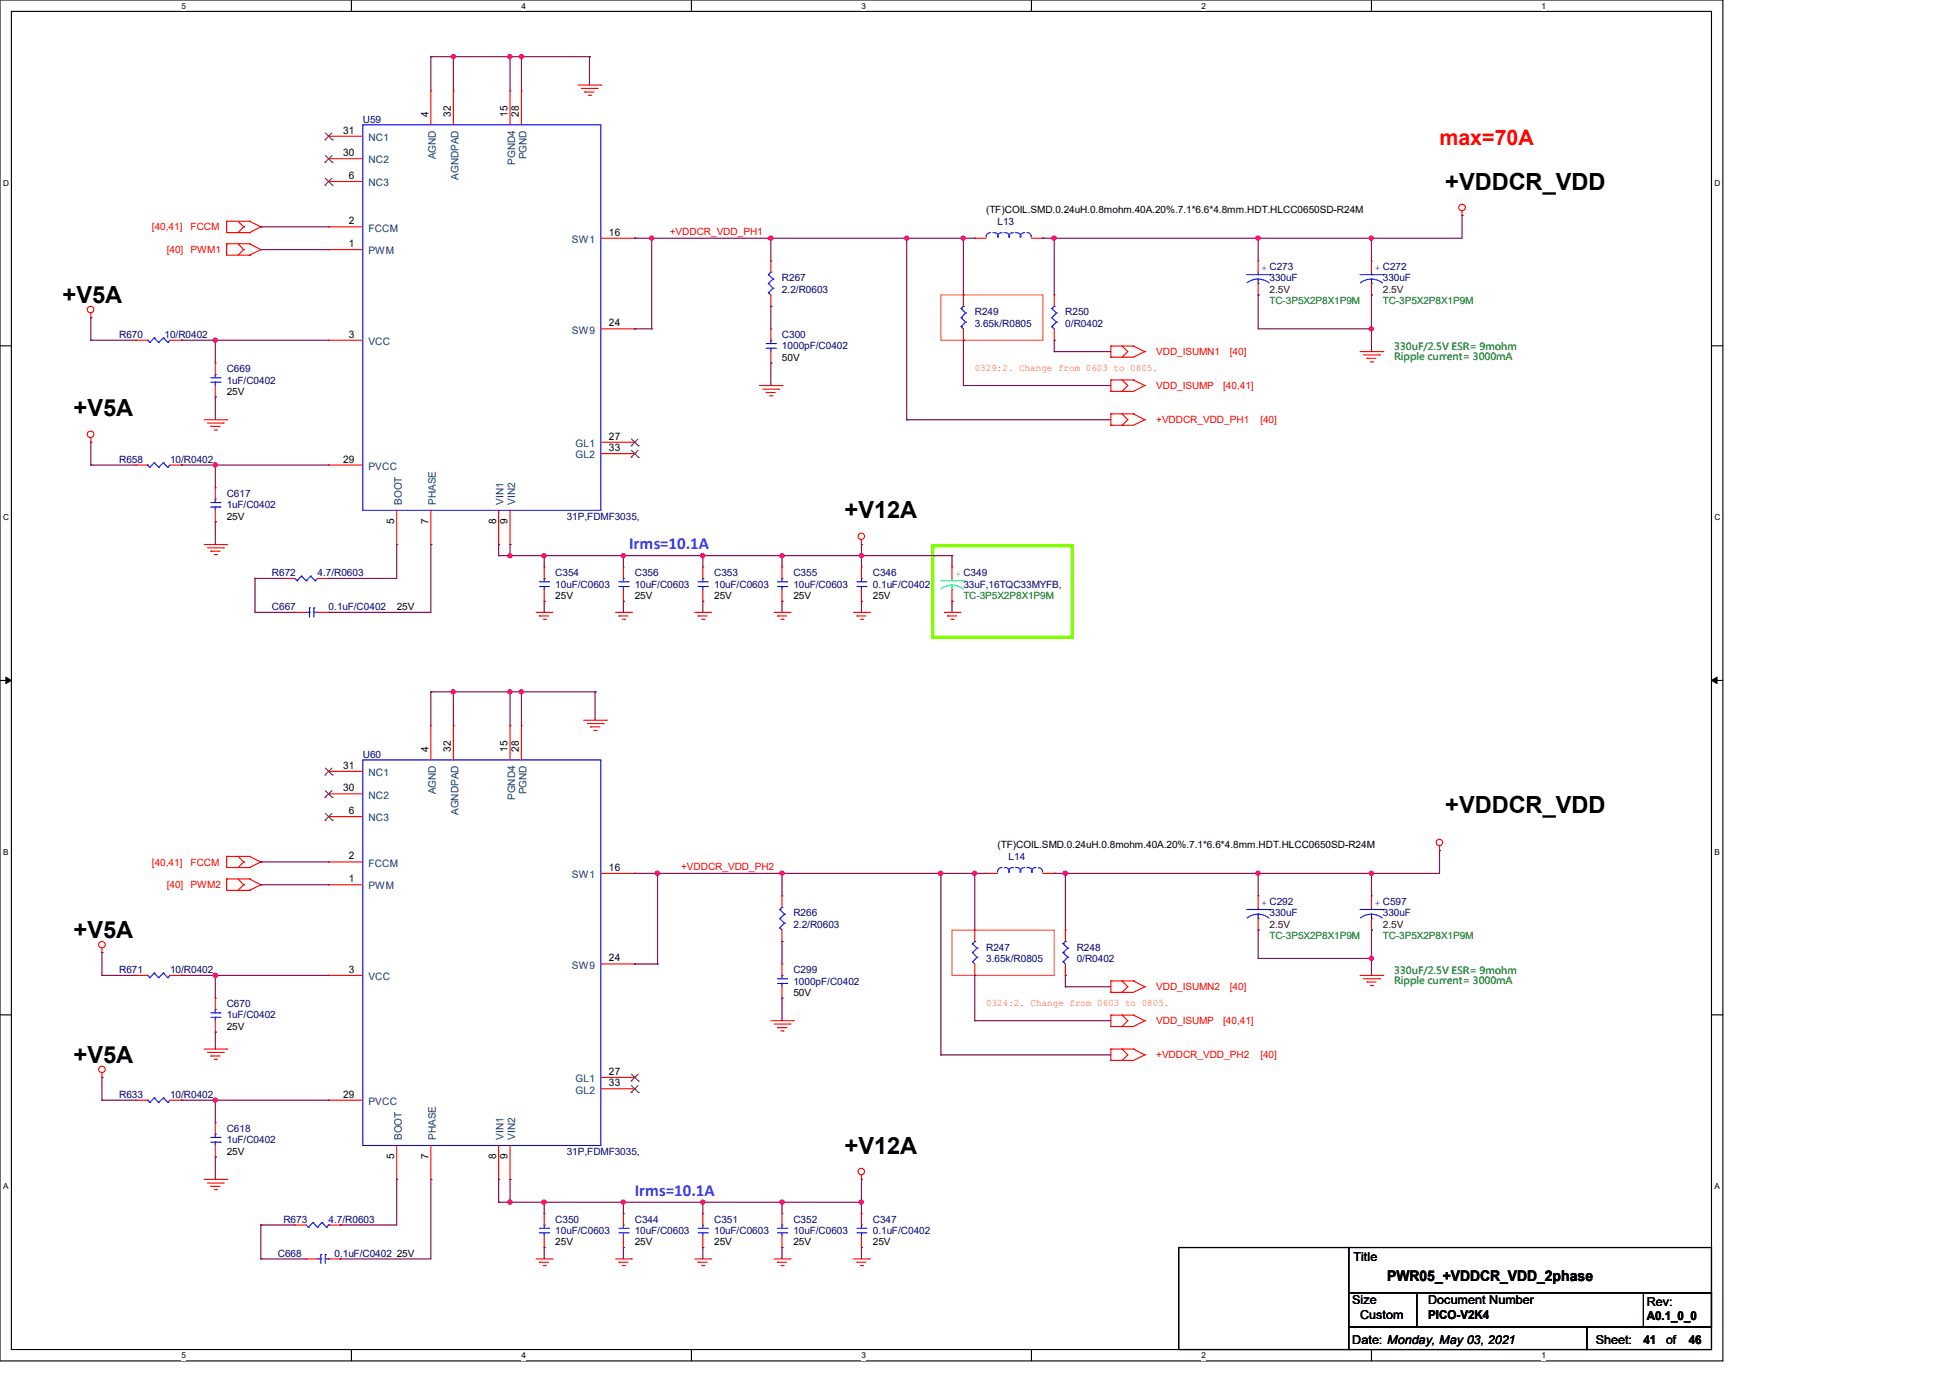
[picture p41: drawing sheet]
<svg xmlns="http://www.w3.org/2000/svg" width="297mm" height="210mm" viewBox="0 0 297 210" stroke-linecap="round" stroke-linejoin="round" font-family="sans-serif">
<defs><g id="words">
<g font-size="3.6">
<text x="220.2" y="28.9">+VDDCR_VDD</text>
<text x="9.5" y="46.1">+V5A</text>
<text x="11.2" y="63.4">+V5A</text>
<text x="128.7" y="79">+V12A</text>
<text x="220.2" y="123.9">+VDDCR_VDD</text>
<text x="11.2" y="142.9">+V5A</text>
<text x="11.2" y="161.9">+V5A</text>
<text x="128.7" y="175.7">+V12A</text>
</g>
<text font-size="3.3" fill="#f00" x="219.4" y="22">max=70A</text>
<g font-size="2.6" fill="#8000ff">
<text x="95.9" y="83.7">Irms=10.1A</text>
<text x="96.7" y="182.1">Irms=10.1A</text>
</g>
<text font-size="2.2" x="211.4" y="195">PWR05_+VDDCR_VDD_2phase</text>
<g font-size="1.9">
<text x="206.2" y="192">Title</text>
<text x="206.1" y="198.6">Size</text>
<text x="207.3" y="200.8">Custom</text>
<text x="217.6" y="200.8">PICO-V2K4</text>
<text x="217.6" y="198.6">Document Number</text>
<text x="250.9" y="201">A0.1_0_0</text>
<text x="251" y="199">Rev:</text>
<text x="206.1" y="204.6">Date: Monday, May 03, 2021</text>
<text x="243.2" y="204.6">Sheet:</text>
<text x="250.4" y="204.6">41</text>
<text x="253.9" y="204.6">of</text>
<text x="257.3" y="204.6">46</text>
</g>
<g font-size="1.6">
<text x="65.3" y="17.8" transform="rotate(-90 65.3 17.8)">4</text>
<text x="68.7" y="17.8" transform="rotate(-90 68.7 17.8)">32</text>
<text x="77.3" y="17.8" transform="rotate(-90 77.3 17.8)">15</text>
<text x="79.1" y="17.8" transform="rotate(-90 79.1 17.8)">28</text>
<text x="52.3" y="20.4">31</text>
<text x="52.3" y="23.8">30</text>
<text x="53.2" y="27.3">6</text>
<text x="53.2" y="34.2">2</text>
<text x="92.8" y="35.9">16</text>
<text x="53.2" y="37.6">1</text>
<text x="53.2" y="51.4">3</text>
<text x="92.8" y="49.7">24</text>
<text x="52.3" y="70.4">29</text>
<text x="92.8" y="67">27</text>
<text x="92.8" y="68.7">33</text>
<text x="60.1" y="79.8" transform="rotate(-90 60.1 79.8)">5</text>
<text x="65.3" y="79.8" transform="rotate(-90 65.3 79.8)">7</text>
<text x="75.6" y="79.8" transform="rotate(-90 75.6 79.8)">8</text>
<text x="77.3" y="79.8" transform="rotate(-90 77.3 79.8)">9</text>
<text x="52.3" y="117.1">31</text>
<text x="65.3" y="114.5" transform="rotate(-90 65.3 114.5)">4</text>
<text x="68.7" y="114.5" transform="rotate(-90 68.7 114.5)">32</text>
<text x="77.3" y="114.5" transform="rotate(-90 77.3 114.5)">15</text>
<text x="79.1" y="114.5" transform="rotate(-90 79.1 114.5)">28</text>
<text x="52.3" y="120.5">30</text>
<text x="53.2" y="124">6</text>
<text x="53.2" y="130.9">2</text>
<text x="53.2" y="134.4">1</text>
<text x="92.8" y="132.6">16</text>
<text x="53.2" y="148.2">3</text>
<text x="92.8" y="146.4">24</text>
<text x="52.3" y="167.2">29</text>
<text x="92.8" y="163.7">27</text>
<text x="92.8" y="165.4">33</text>
<text x="60.1" y="176.5" transform="rotate(-90 60.1 176.5)">5</text>
<text x="65.3" y="176.5" transform="rotate(-90 65.3 176.5)">7</text>
<text x="75.6" y="176.5" transform="rotate(-90 75.6 176.5)">8</text>
<text x="77.3" y="176.5" transform="rotate(-90 77.3 176.5)">9</text>
</g>
<g font-size="1.6" fill="#004080">
<text x="56.1" y="21.5">NC1</text>
<text x="56.1" y="24.9">NC2</text>
<text x="56.1" y="28.4">NC3</text>
<text x="66.4" y="24.3" transform="rotate(-90 66.4 24.3)">AGND</text>
<text x="69.8" y="27.4" transform="rotate(-90 69.8 27.4)">AGNDPAD</text>
<text x="78.5" y="25.1" transform="rotate(-90 78.5 25.1)">PGND4</text>
<text x="80.2" y="24.3" transform="rotate(-90 80.2 24.3)">PGND</text>
<text x="56.1" y="35.3">FCCM</text>
<text x="56.1" y="38.7">PWM</text>
<text x="87.2" y="37">SW1</text>
<text x="56.1" y="52.5">VCC</text>
<text x="87.2" y="50.8">SW9</text>
<text x="56.1" y="71.5">PVCC</text>
<text x="87.7" y="68.1">GL1</text>
<text x="87.7" y="69.8">GL2</text>
<text x="61.2" y="76.9" transform="rotate(-90 61.2 76.9)">BOOT</text>
<text x="66.4" y="76.9" transform="rotate(-90 66.4 76.9)">PHASE</text>
<text x="76.7" y="76.9" transform="rotate(-90 76.7 76.9)">VIN1</text>
<text x="78.5" y="76.9" transform="rotate(-90 78.5 76.9)">VIN2</text>
<text x="56.1" y="118.2">NC1</text>
<text x="56.1" y="121.6">NC2</text>
<text x="56.1" y="125.1">NC3</text>
<text x="66.4" y="121" transform="rotate(-90 66.4 121)">AGND</text>
<text x="69.8" y="124.1" transform="rotate(-90 69.8 124.1)">AGNDPAD</text>
<text x="78.5" y="121.8" transform="rotate(-90 78.5 121.8)">PGND4</text>
<text x="80.2" y="121" transform="rotate(-90 80.2 121)">PGND</text>
<text x="56.1" y="132">FCCM</text>
<text x="56.1" y="135.5">PWM</text>
<text x="87.2" y="133.7">SW1</text>
<text x="56.1" y="149.3">VCC</text>
<text x="87.2" y="147.5">SW9</text>
<text x="87.7" y="164.8">GL1</text>
<text x="87.7" y="166.5">GL2</text>
<text x="56.1" y="168.3">PVCC</text>
<text x="61.2" y="173.6" transform="rotate(-90 61.2 173.6)">BOOT</text>
<text x="66.4" y="173.6" transform="rotate(-90 66.4 173.6)">PHASE</text>
<text x="76.7" y="173.6" transform="rotate(-90 76.7 173.6)">VIN1</text>
<text x="78.5" y="173.6" transform="rotate(-90 78.5 173.6)">VIN2</text>
</g>
<g font-size="1.5" fill="#000080">
<text x="55.3" y="18.7">U59</text>
<text x="152" y="34.2">L13</text>
<text x="119.2" y="42.8">R267</text>
<text x="119.2" y="44.6">2.2/R0603</text>
<text x="193.5" y="42.8">330uF</text>
<text x="210.7" y="42.8">330uF</text>
<text x="18.2" y="51.5">R670</text>
<text x="25.1" y="51.5">10/R0402</text>
<text x="119.2" y="51.5">C300</text>
<text x="119.2" y="53.2">1000pF/C0402</text>
<text x="148.5" y="48">R249</text>
<text x="148.5" y="49.8">3.65k/R0805</text>
<text x="162.3" y="48">R250</text>
<text x="162.3" y="49.8">0/R0402</text>
<text x="34.5" y="56.7">C669</text>
<text x="34.5" y="58.4">1uF/C0402</text>
<text x="18.2" y="70.5">R658</text>
<text x="25.9" y="70.5">10/R0402</text>
<text x="34.5" y="75.7">C617</text>
<text x="34.5" y="77.4">1uF/C0402</text>
<text x="86.4" y="79.1">31P,FDMF3035,</text>
<text x="41.4" y="87.8">R672</text>
<text x="48.4" y="87.8">4.7/R0603</text>
<text x="84.6" y="87.8">C354</text>
<text x="84.6" y="89.5">10uF/C0603</text>
<text x="96.7" y="87.8">C356</text>
<text x="96.7" y="89.5">10uF/C0603</text>
<text x="108.8" y="87.8">C353</text>
<text x="108.8" y="89.5">10uF/C0603</text>
<text x="120.9" y="87.8">C355</text>
<text x="120.9" y="89.5">10uF/C0603</text>
<text x="133" y="87.8">C346</text>
<text x="133" y="89.5">0.1uF/C0402</text>
<text x="146.8" y="89.5">33uF,16TQC33MYFB,</text>
<text x="41.4" y="93">C667</text>
<text x="50.1" y="93">0.1uF/C0402</text>
<text x="55.3" y="115.4">U60</text>
<text x="153.7" y="130.9">L14</text>
<text x="120.9" y="139.6">R266</text>
<text x="120.9" y="141.3">2.2/R0603</text>
<text x="193.5" y="139.6">330uF</text>
<text x="210.7" y="139.6">330uF</text>
<text x="18.2" y="148.2">R671</text>
<text x="25.9" y="148.2">10/R0402</text>
<text x="120.9" y="148.2">C299</text>
<text x="120.9" y="149.9">1000pF/C0402</text>
<text x="150.3" y="144.8">R247</text>
<text x="150.3" y="146.5">3.65k/R0805</text>
<text x="164.1" y="144.8">R248</text>
<text x="164.1" y="146.5">0/R0402</text>
<text x="34.5" y="153.4">C670</text>
<text x="34.5" y="155.1">1uF/C0402</text>
<text x="18.2" y="167.2">R633</text>
<text x="25.9" y="167.2">10/R0402</text>
<text x="34.5" y="172.4">C618</text>
<text x="34.5" y="174.1">1uF/C0402</text>
<text x="86.4" y="175.9">31P,FDMF3035,</text>
<text x="42.3" y="191.4">C668</text>
<text x="43.2" y="186.2">R673</text>
<text x="50.1" y="186.2">4.7/R0603</text>
<text x="51" y="191.4">0.1uF/C0402</text>
<text x="84.6" y="186.2">C350</text>
<text x="84.6" y="188">10uF/C0603</text>
<text x="96.7" y="186.2">C344</text>
<text x="96.7" y="188">10uF/C0603</text>
<text x="108.8" y="186.2">C351</text>
<text x="108.8" y="188">10uF/C0603</text>
<text x="120.9" y="186.2">C352</text>
<text x="120.9" y="188">10uF/C0603</text>
<text x="133" y="186.2">C347</text>
<text x="133" y="188">0.1uF/C0402</text>
</g>
<g font-size="1.5" fill="#f00">
<text x="23.2" y="35.1">[40,41]</text>
<text x="29" y="35.1">FCCM</text>
<text x="102.1" y="35.7">+VDDCR_VDD_PH1</text>
<text x="25.4" y="38.5">[40]</text>
<text x="29" y="38.5">PWM1</text>
<text x="176.2" y="54.1">VDD_ISUMN1</text>
<text x="176.2" y="59.3">VDD_ISUMP</text>
<text x="186.4" y="59.3">[40,41]</text>
<text x="187.4" y="54.1">[40]</text>
<text x="176.2" y="64.4">+VDDCR_VDD_PH1</text>
<text x="192.1" y="64.4">[40]</text>
<text x="23.2" y="131.8">[40,41]</text>
<text x="29" y="131.8">FCCM</text>
<text x="25.4" y="135.3">[40]</text>
<text x="29" y="135.3">PWM2</text>
<text x="103.8" y="132.5">+VDDCR_VDD_PH2</text>
<text x="176.2" y="150.8">VDD_ISUMN2</text>
<text x="176.2" y="156">VDD_ISUMP</text>
<text x="186.4" y="156">[40,41]</text>
<text x="187.4" y="150.8">[40]</text>
<text x="176.2" y="161.2">+VDDCR_VDD_PH2</text>
<text x="192.1" y="161.2">[40]</text>
</g>
<g font-size="1.5">
<text x="150.3" y="32.5">(TF)COIL.SMD.0.24uH.0.8mohm.40A.20%.7.1*6.6*4.8mm.HDT.HLCC0650SD-R24M</text>
<text x="119.2" y="54.9">50V</text>
<text x="34.5" y="60.1">25V</text>
<text x="34.5" y="79.1">25V</text>
<text x="60.5" y="93">25V</text>
<text x="84.6" y="91.2">25V</text>
<text x="96.7" y="91.2">25V</text>
<text x="108.8" y="91.2">25V</text>
<text x="120.9" y="91.2">25V</text>
<text x="133" y="91.2">25V</text>
<text x="152" y="129.2">(TF)COIL.SMD.0.24uH.0.8mohm.40A.20%.7.1*6.6*4.8mm.HDT.HLCC0650SD-R24M</text>
<text x="120.9" y="151.7">50V</text>
<text x="34.5" y="156.8">25V</text>
<text x="34.5" y="175.9">25V</text>
<text x="60.5" y="191.4">25V</text>
<text x="84.6" y="189.7">25V</text>
<text x="96.7" y="189.7">25V</text>
<text x="108.8" y="189.7">25V</text>
<text x="120.9" y="189.7">25V</text>
<text x="133" y="189.7">25V</text>
</g>
<g font-size="1.5" fill="#00f">
<text x="192.2" y="41.3">+ C273</text>
<text x="209.5" y="41.3">+ C272</text>
<text x="192.2" y="138">+ C292</text>
<text x="209.5" y="138">+ C597</text>
</g>
<g font-size="1.5" fill="#400000">
<text x="193.5" y="44.6">2.5V</text>
<text x="210.7" y="44.6">2.5V</text>
<text x="193.5" y="141.3">2.5V</text>
<text x="210.7" y="141.3">2.5V</text>
</g>
<g font-size="1.5" fill="#008000">
<text x="193.5" y="46.3">TC-3P5X2P8X1P9M</text>
<text x="210.7" y="46.3">TC-3P5X2P8X1P9M</text>
<text x="212.5" y="53.3">330uF/2.5V ESR= 9mohm</text>
<text x="212.5" y="54.9">Ripple current= 3000mA</text>
<text x="146.8" y="91.2">TC-3P5X2P8X1P9M</text>
<text x="193.5" y="143">TC-3P5X2P8X1P9M</text>
<text x="210.7" y="143">TC-3P5X2P8X1P9M</text>
<text x="212.5" y="148.3">330uF/2.5V ESR= 9mohm</text>
<text x="212.5" y="149.9">Ripple current= 3000mA</text>
</g>
<g font-size="1.5" fill="#ff8000">
<text x="148.5" y="56.5">0329:2. Change from 0603 to 0805.</text>
<text x="150.3" y="153.2">0324:2. Change from 0603 to 0805.</text>
</g>
<text font-size="1.5" fill="#00ff80" x="145.6" y="87.9">+ C349</text>
<g font-size="1.3">
<text x="27.6" y="1.4">5</text>
<text x="79.5" y="1.4">4</text>
<text x="131.3" y="1.4">3</text>
<text x="183.1" y="1.4">2</text>
<text x="234.9" y="1.4">1</text>
<text x=".5" y="28.3">D</text>
<text x="261.3" y="28.3">D</text>
<text x=".5" y="79.2">C</text>
<text x="261.3" y="79.2">C</text>
<text x=".5" y="130.2">B</text>
<text x="261.3" y="130.2">B</text>
<text x=".5" y="181.1">A</text>
<text x="261.3" y="181.1">A</text>
<text x="27.6" y="206.9">5</text>
<text x="79.5" y="206.9">4</text>
<text x="131.3" y="206.9">3</text>
<text x="183.1" y="206.9">2</text>
<text x="234.9" y="206.9">1</text>
</g>
</g></defs>
<path d="M0 0h262.6v207.3h-262.6zM1.7 1.7h259.1v203.8h-259.1z" fill="none" stroke="#000" stroke-width=".17"/>
<g fill="#fff">
<path d="M27.6 .2h.7v1.4h-.7z"/>
<path d="M27.6 205.7h.7v1.4h-.7z"/>
</g>
<path d="M53.6 0v1.7M53.6 205.5v1.8" fill="none" stroke="#000" stroke-width=".17"/>
<g fill="#fff">
<path d="M79.5 .2h.6v1.4h-.6z"/>
<path d="M79.5 205.7h.6v1.4h-.6z"/>
</g>
<path d="M105.4 0v1.7M105.4 205.5v1.8" fill="none" stroke="#000" stroke-width=".17"/>
<g fill="#fff">
<path d="M131.3 .2h.7v1.4h-.7z"/>
<path d="M131.3 205.7h.7v1.4h-.7z"/>
</g>
<path d="M157.2 0v1.7M157.2 205.5v1.8" fill="none" stroke="#000" stroke-width=".17"/>
<g fill="#fff">
<path d="M183.1 .2h.7v1.4h-.7z"/>
<path d="M183.1 205.7h.7v1.4h-.7z"/>
</g>
<path d="M209 0v1.7M209 205.5v1.8" fill="none" stroke="#000" stroke-width=".17"/>
<g fill="#fff">
<path d="M234.9 .2h.7v1.4h-.7z"/>
<path d="M234.9 205.7h.7v1.4h-.7z"/>
<path d="M.5 27.2h.9v1.4h-.9z"/>
<path d="M261.3 27.2h.9v1.4h-.9z"/>
<path d="M.5 78.1h.9v1.4h-.9z"/>
<path d="M261.3 78.1h.9v1.4h-.9z"/>
</g>
<path d="M0 52.7h1.7M260.8 52.7h1.8" fill="none" stroke="#000" stroke-width=".17"/>
<g fill="#fff">
<path d="M.5 129.1h.8v1.4h-.8z"/>
<path d="M261.3 129.1h.8v1.4h-.8z"/>
</g>
<path d="M0 103.6h1.7M260.8 103.6h1.8" fill="none" stroke="#000" stroke-width=".17"/>
<path d="M.9 103.1l.8 .5-.8 .5zM260.8 103.6l.9-.5v1z" fill="#000" stroke="#000" stroke-width=".15"/>
<g fill="#fff">
<path d="M.5 180h.8v1.4h-.8z"/>
<path d="M261.3 180h.8v1.4h-.8z"/>
</g>
<path d="M0 154.6h1.7M260.8 154.6h1.8M179.6 190h25.9v15.5h-25.9zM205.5 196.9h10.4v5.2h-10.4zM205.5 190h55.3v6.9h-55.3zM215.9 196.9h44.9v5.2h-44.9zM250.4 196.9h10.4v5.2h-10.4zM205.5 202.1h36.3v3.4h-36.3zM241.8 202.1h19v3.4h-19z" fill="none" stroke="#000" stroke-width=".17"/>
<path d="M142.2 83.1h21.2v14h-21.2z" fill="none" stroke="#80ff00" stroke-width=".51"/>
<path d="M143.4 44.9h15.5v6.9h-15.5zM145.1 141.6h15.6v6.9h-15.6z" fill="none" stroke="#ff8000" stroke-width=".17"/>
<g fill="none" stroke="#f00" stroke-width=".17">
<path d="M65.7 13.8h.1M65.7 13.8v5.2M69.1 13.8h.1M69.1 13.8v5.2M77.7 13.8h.1M77.7 13.8v5.2M79.5 13.8h.1M79.5 13.8v5.2M88.1 13h3.5M88.6 13.5h2.4M89.1 14h.1M89.1 14h1.4"/>
<path d="M89.7 14.5h.3M90 14.5h.1M91 13.5h.1M91.6 13h.1M34.5 33.7h.1M34.5 37.1h.1M34.5 33.7v1.7h3.5M34.5 33.7h3.5M34.5 37.1v1.8h3.5M34.5 37.1h3.5M36.3 33.7l.8 .8M36.3 37.1l.8 .9"/>
<path d="M37.1 34.5h.1M37.1 38h.1M37.1 34.5l-.8 .9M37.1 38l-.8 .9M38 35.4h.1M38 33.7h.1M38 38.9h.1M38 37.1h.1M38 33.7l1.8 .8M38 37.1l1.8 .9M39.8 34.5h.1M39.8 38h.1"/>
<path d="M39.8 34.5l-1.8 .9M39.8 38l-1.8 .9M50.1 20.7h.1M50.1 24.2h.1M50.1 34.5h.1M50.1 38h.1M50.1 27.6h.1M50.1 20.7h5.2M50.1 24.2h5.2M50.1 34.5h5.2M50.1 38h5.2M50.1 27.6h5.2"/>
<path d="M91.6 36.3h5.1M96.7 36.3h.1M117.5 39.8h.1M117.5 39.8v1.6M148.5 36.3h.1M148.5 36.3h1.8M157.2 36.3h1.7M158.9 36.3h.1M191.7 39.8h.1M191.7 39.8v1.6M209 39.8h.1M209 39.8v1.6"/>
<path d="M222.8 32.8h.1M222.8 32.1v.7M13.8 48.4h.1M13.8 47.7v.7M20.7 51.8h.1M20.7 51.8h1.8M25.9 51.8h1.7M27.6 51.8h.1M32.8 55.3h.1M32.8 55.3v1.7M32.8 58.7v1.8M50.1 51.8h.1"/>
<path d="M50.1 51.8h5.2M91.6 50.1h5.1M96.7 50.1h.1M115.7 58.7h3.5M116.2 59.3h2.5M116.8 59.8h.1M116.8 59.8h1.4M117.5 55.3h.1M117.5 50.1h.1M117.5 46.7h.1M117.5 44.9v1.8M117.5 50.1v1.7"/>
<path d="M117.5 53.6v1.7M118.7 59.3h.1M119.2 58.7h.1M146.8 51.8h.1M146.8 44.9h.1M146.8 44.9v1.8M146.8 50.1v1.7M160.7 51.8h.1M160.7 44.9h.1M160.7 44.9v1.8M160.7 50.1v1.7M169.3 54.4h.1"/>
<path d="M169.3 52.7h.1M169.3 59.6h.1M169.3 57.9h.1M169.3 52.7h3.4M169.3 52.7v1.7M169.3 57.9v1.7M169.3 57.9h3.4M171 54.4h.1M171 52.7h.1M171 59.6h.1M171 57.9h.1M171 52.7l.9 .9-.9 .8"/>
<path d="M171 57.9l.9 .8-.9 .9M172.7 52.7h.1M172.7 57.9h.1M172.7 52.7l1.8 .9M172.7 57.9l1.8 .8M174.5 53.6h.1M174.5 58.7h.1M174.5 53.6l-1.8 .8h-3.4M174.5 58.7l-1.8 .9h-3.4M191.7 44.9h.1M191.7 43.2v1.7M207.3 53.6h3.4"/>
<path d="M207.8 54.1h2.4M208.3 54.6h.1M208.3 54.6h1.4M208.8 55.1h.4M209 44.9h.1M209 43.2v1.7M209.2 55.1h.1M210.2 54.1h.1M210.7 53.6h.1M13.8 67.4h.1M13.8 66.7v.7M20.7 70.8h.1"/>
<path d="M20.7 70.8h1.8M25.9 70.8h1.7M27.6 70.8h.1M31.1 63.9h3.4M31.6 64.4h2.4M32.1 64.9h.1M32.1 64.9h1.4M32.6 65.5h.4M32.8 79.5h.1M32.8 74.3h.1M32.8 60.5h.1M32.8 74.3v1.7"/>
<path d="M32.8 77.7v1.8M33 65.5h.1M34 64.4h.1M34.5 63.9h.1M50.1 70.8h.1M50.1 70.8h5.2M60.5 77.7v5.2M65.7 77.7v5.2M76 77.7v5.2M77.7 77.7v5.2M91.6 67.4h5.1M91.6 69.1h5.1"/>
<path d="M96.7 67.4h.1M96.7 69.1h.1M117.3 60.3h.3M117.6 60.3h.1M169.3 64.8h.1M169.3 63h.1M169.3 63v1.8M169.3 63h3.4M171 64.8h.1M171 63h.1M171 63l.9 .9-.9 .9M172.7 63h.1"/>
<path d="M172.7 63l1.8 .9M174.5 63.9h.1M174.5 63.9l-1.8 .9h-3.4M31.1 82.9h3.4M31.6 83.4h2.4M32.1 83.9h.1M32.1 83.9h1.4M32.6 84.5h.4M33 84.5h.1M34 83.4h.1M34.5 82.9h.1M43.2 88.1h.1"/>
<path d="M43.2 88.1h1.7M44.9 93.3h.1M44.9 93.3h1.8M48.4 93.3h1.7M48.4 88.1h1.7M50.1 93.3h.1M50.1 88.1h.1M60.5 82.9h.1M65.7 82.9h.1M76 82.9h.1M77.7 82.9h.1M81.7 93.3h2.4"/>
<path d="M82.2 93.8h.1M82.2 93.8h1.4M82.8 94.3h.3M82.9 91.6h.1M82.9 86.4h.1M82.9 86.4v1.7M82.9 89.8v1.8M83.1 94.3h.1M84.1 93.3h.1M93.8 93.3h2.4M94.3 93.8h.1M94.3 93.8h1.4"/>
<path d="M94.8 94.3h.4M95 91.6h.1M95 86.4h.1M95 86.4v1.7M95 89.8v1.8M95.2 94.3h.1M96.2 93.3h.1M105.9 93.3h2.4M106.4 93.8h.1M106.4 93.8h1.4M106.9 94.3h.4M107.1 91.6h.1"/>
<path d="M107.1 86.4h.1M107.1 86.4v1.7M107.1 89.8v1.8M107.3 94.3h.1M108.3 93.3h.1M118 93.3h2.4M118.5 93.8h.1M118.5 93.8h1.4M119 94.3h.3M119.2 91.6h.1M119.2 86.4h.1M119.2 86.4v1.7"/>
<path d="M119.2 89.8v1.8M119.3 94.3h.1M120.4 93.3h.1M130 93.3h2.5M130.6 93.8h.1M130.6 93.8h1.4M131.1 94.3h.3M131.3 82.9h.1M131.3 91.6h.1M131.3 86.4h.1M131.3 82.2v.7M131.3 86.4v1.7"/>
<path d="M131.3 89.8v1.8M131.4 94.3h.1M132.5 93.3h.1M143.9 93.3h2.4M144.4 93.8h.1M144.4 93.8h1.4M144.9 94.3h.3M145.1 86.4h.1M145.1 91.6h.1M145.1 86.4v1.7M145.1 89.8v1.8M145.2 94.3h.1"/>
<path d="M146.3 93.3h.1M50.1 117.5h.1M50.1 117.5h5.2M65.7 110.5h.1M65.7 110.5v5.2M69.1 110.5h.1M69.1 110.5v5.2M77.7 110.5h.1M77.7 110.5v5.2M79.5 110.5h.1M79.5 110.5v5.2M88.9 109.7h3.5"/>
<path d="M89.5 110.2h2.4M90 110.7h.1M90 110.7h1.4M90.5 111.3h.3M90.8 111.3h.1M91.9 110.2h.1M92.4 109.7h.1M34.5 130.4h.1M34.5 133.9h.1M34.5 130.4v1.7h3.5M34.5 133.9v1.7h3.5M34.5 130.4h3.5"/>
<path d="M34.5 133.9h3.5M36.3 130.4l.8 .9M36.3 133.9l.8 .8M37.1 131.3h.1M37.1 134.7h.1M37.1 131.3l-.8 .8M37.1 134.7l-.8 .9M38 132.1h.1M38 130.4h.1M38 135.6h.1M38 133.9h.1M38 130.4l1.8 .9"/>
<path d="M38 133.9l1.8 .8M39.8 131.3h.1M39.8 134.7h.1M39.8 131.3l-1.8 .8M39.8 134.7l-1.8 .9M50.1 120.9h.1M50.1 131.3h.1M50.1 134.7h.1M50.1 124.4h.1M50.1 120.9h5.2M50.1 131.3h5.2M50.1 134.7h5.2"/>
<path d="M50.1 124.4h5.2M91.6 133h5.1M96.7 133h.1M119.2 136.4h.1M119.2 136.4v1.8M150.3 133h.1M150.3 133h1.7M158.9 133h1.8M160.7 133h.1M191.7 136.4h.1M191.7 136.4v1.8M191.7 139.9v1.7"/>
<path d="M209 136.4h.1M209 136.4v1.8M209 139.9v1.7M219.4 129.5h.1M219.4 128.9v.6M15.5 145.1h.1M15.5 144.4v.7M20.7 148.5h.1M20.7 148.5h1.8M25.9 148.5h1.7M27.6 148.5h.1M31.1 159.8h3.4"/>
<path d="M32.8 157.2h.1M32.8 152h.1M32.8 152v1.7M32.8 155.4v1.8M34.5 159.8h.1M50.1 148.5h.1M50.1 148.5h5.2M91.6 146.8h5.1M96.7 146.8h.1M117.5 155.4h3.4M118 156h2.4M118.5 156.5h.1"/>
<path d="M118.5 156.5h1.4M119 157h.3M119.2 152h.1M119.2 146.8h.1M119.2 143.4h.1M119.2 141.6v1.8M119.2 146.8v1.7M119.2 150.3v1.7M119.3 157h.1M120.4 156h.1M120.9 155.4h.1M148.5 148.5h.1"/>
<path d="M148.5 141.6h.1M148.5 141.6v1.8M148.5 146.8v1.7M162.3 148.5h.1M162.3 141.6h.1M162.3 141.6v1.8M162.3 146.8v1.7M169.3 151.1h.1M169.3 149.4h.1M169.3 156.3h.1M169.3 154.6h.1M169.3 159.8h.1"/>
<path d="M169.3 159.8h3.4M169.3 149.4v1.7M169.3 154.6v1.7M169.3 159.8v1.7M169.3 149.4h3.4M169.3 154.6h3.4M171 151.1h.1M171 149.4h.1M171 156.3h.1M171 154.6h.1M171 159.8h.1M171 149.4l.9 .9-.9 .8"/>
<path d="M171 154.6l.9 .8-.9 .9M171 159.8l.9 .9-.9 .8M172.7 149.4h.1M172.7 154.6h.1M172.7 159.8h.1M172.7 149.4l1.8 .9M172.7 154.6l1.8 .8M172.7 159.8l1.8 .9M174.5 150.3h.1M174.5 155.4h.1M174.5 150.3l-1.8 .8h-3.4M174.5 155.4l-1.8 .9h-3.4"/>
<path d="M191.7 141.6h.1M207.3 148.5h3.4M207.8 149.1h2.4M208.3 149.6h.1M208.3 149.6h1.4M208.8 150.1h.4M209 141.6h.1M209.2 150.1h.1M210.2 149.1h.1M210.7 148.5h.1M15.5 164.1h.1M15.5 163.4v.7"/>
<path d="M20.7 167.6h.1M20.7 167.6h1.8M25.9 167.6h1.7M27.6 167.6h.1M31.1 179.6h3.4M31.6 160.3h2.4M32.1 160.8h.1M32.1 160.8h1.4M32.6 161.3h.4M32.8 176.2h.1M32.8 171h.1M32.8 171v1.7"/>
<path d="M32.8 174.5v1.7M33 161.3h.1M34 160.3h.1M34.5 179.6h.1M50.1 167.6h.1M50.1 167.6h5.2M60.5 179.6h.1M60.5 174.5v5.1M65.7 179.6h.1M65.7 174.5v5.1M76 179.6h.1M76 174.5v5.1"/>
<path d="M77.7 179.6h.1M77.7 174.5v5.1M91.6 164.1h5.1M91.6 165.8h5.1M96.7 164.1h.1M96.7 165.8h.1M131.3 179.6h.1M131.3 178.9v.7M169.3 161.5h.1M171 161.5h.1M174.5 160.7h.1M174.5 160.7l-1.8 .8h-3.4"/>
<path d="M31.6 180.2h2.4M32.1 180.7h.1M32.1 180.7h1.4M32.6 181.2h.4M33 181.2h.1M34 180.2h.1M44.9 186.6h.1M44.9 186.6h1.8M46.7 191.7h.1M46.7 191.7h1.7M50.1 191.7h1.7M50.1 186.6h1.7"/>
<path d="M51.8 191.7h.1M51.8 186.6h.1M81.7 191.7h2.4M82.2 192.2h.1M82.2 192.2h1.4M82.8 192.7h.3M82.9 190h.1M82.9 184.8h.1M82.9 184.8v1.8M82.9 188.3v1.7M83.1 192.7h.1M84.1 191.7h.1"/>
<path d="M93.8 191.7h2.4M94.3 192.2h.1M94.3 192.2h1.4M94.8 192.7h.4M95 190h.1M95 184.8h.1M95 184.8v1.8M95 188.3v1.7M95.2 192.7h.1M96.2 191.7h.1M105.9 191.7h2.4M106.4 192.2h.1"/>
<path d="M106.4 192.2h1.4M106.9 192.7h.4M107.1 190h.1M107.1 184.8h.1M107.1 184.8v1.8M107.1 188.3v1.7M107.3 192.7h.1M108.3 191.7h.1M118 191.7h2.4M118.5 192.2h.1M118.5 192.2h1.4M119 192.7h.3"/>
<path d="M119.2 190h.1M119.2 184.8h.1M119.2 184.8v1.8M119.2 188.3v1.7M119.3 192.7h.1M120.4 191.7h.1M130 191.7h2.5M130.6 192.2h.1M130.6 192.2h1.4M131.1 192.7h.3M131.3 190h.1M131.3 184.8h.1"/>
<path d="M131.3 184.8v1.8M131.3 188.3v1.7M131.4 192.7h.1M132.5 191.7h.1"/>
<circle cx="222.8" cy="31.6" r=".5"/>
<circle cx="13.8" cy="47.1" r=".5"/>
<circle cx="13.8" cy="66.1" r=".5"/>
<circle cx="131.3" cy="81.7" r=".49"/>
<circle cx="219.4" cy="128.3" r=".49"/>
<circle cx="15.5" cy="143.9" r=".5"/>
<circle cx="15.5" cy="162.9" r=".5"/>
<circle cx="131.3" cy="178.4" r=".49"/>
</g>
<g fill="none" stroke="#00f" stroke-width=".17">
<path d="M55.3 19h36.3v58.7h-36.3zM151 35.4a.61 .61 0 0 0-.7 .7M151.3 35.4a.63 .63 0 0 1 .8 .7M152.7 35.4a.61 .61 0 0 0-.7 .7M153 35.4a.63 .63 0 0 1 .8 .7M154.4 35.4a.62 .62 0 0 0-.7 .7M154.7 35.4a.63 .63 0 0 1 .9 .7M156.2 35.4a.62 .62 0 0 0-.7 .7M156.5 35.4a.58 .58 0 0 1 .6 .7M22.5 51.8h.1M22.5 51.8l.3 .4M22.8 52.2h.1"/>
<path d="M23.5 51.5h.1M23.5 51.5l-.7 .7M23.5 51.5l.7 .7M24.2 52.2h.1M24.9 51.5h.1M24.9 51.5l.7 .7M24.9 51.5l-.7 .7M25.6 52.2h.1M25.9 51.8l-.3 .4M32.1 57.5h1.4M32.1 58.2h1.4M32.8 57h.1"/>
<path d="M32.8 58.2h.1M32.8 57v.5M32.8 58.2v.5M33.5 57.5h.1M33.5 58.2h.1M116.8 52.3h1.4M116.8 53h1.4M117.1 41.8h.1M117.1 44.6h.1M117.1 43.2h.1M117.1 41.8l.7 .7M117.1 44.6l.4 .3"/>
<path d="M117.1 43.2l.7 .7M117.5 51.8h.1M117.5 53h.1M117.5 41.4h.1M117.5 51.8v.5M117.5 53v.6M117.5 41.4l-.4 .4M117.8 43.9h.1M117.8 42.5h.1M117.8 43.9l-.7 .7M117.8 42.5l-.7 .7M118.2 52.3h.1"/>
<path d="M118.2 53h.1M146.5 47h.1M146.5 49.7h.1M146.5 48.4h.1M146.5 47l.7 .7M146.5 49.7l.3 .4M146.5 48.4l.7 .7M146.8 46.7h.1M146.8 46.7l-.3 .3M147.2 49.1h.1M147.2 47.7h.1M147.2 49.1l-.7 .6"/>
<path d="M147.2 47.7l-.7 .7M160.3 47h.1M160.3 49.7h.1M160.3 48.4h.1M160.3 47l.7 .7M160.3 49.7l.4 .4M160.3 48.4l.7 .7M160.7 46.7h.1M160.7 46.7l-.4 .3M161 49.1h.1M161 47.7h.1M161 49.1l-.7 .6"/>
<path d="M161 47.7l-.7 .7M190 41.8h3.5M191.7 43.2h.1M191.7 41.8h.1M191.7 42.5l-.7 .1-1 .5M191.7 42.5l1.1 .2 .6 .4M191.7 41.4v.4M191.7 42.5v.7M193.5 41.8h.1M207.3 41.8h3.4M209 43.2h.1M209 41.8h.1"/>
<path d="M209 42.5l-.7 .1-1 .5M209 42.5l1.1 .2 .6 .4M209 41.4v.4M209 42.5v.7M210.7 41.8h.1M22.5 70.8h.1M22.5 70.8l.3 .4M22.8 71.2h.1M23.5 70.5h.1M23.5 70.5l-.7 .7M23.5 70.5l.7 .7M24.2 71.2h.1"/>
<path d="M24.9 70.5h.1M24.9 70.5l.7 .7M24.9 70.5l-.7 .7M25.6 71.2h.1M25.9 70.8l-.3 .4M32.1 76.5h1.4M32.1 77.2h1.4M32.8 76h.1M32.8 77.2h.1M32.8 76v.5M32.8 77.2v.5M33.5 76.5h.1"/>
<path d="M33.5 77.2h.1M44.9 88.1l.4 .3M45.3 88.4h.1M45.9 87.8h.1M45.9 87.8l-.6 .6M45.9 87.8l.8 .6M46.7 88.4h.1M46.7 93.3h.5M47.2 92.6h.1M47.2 93.3h.1M47.2 92.6v1.4M47.3 87.8h.1"/>
<path d="M47.3 87.8l.7 .6M47.3 87.8l-.6 .6M47.8 92.6h.1M47.8 92.6v1.4M47.8 93.3h.6M48 88.4h.1M48.4 93.3h.1M48.4 88.1h.1M48.4 88.1l-.4 .3M82.2 88.6h1.4M82.2 89.3h1.4M82.9 88.1h.1"/>
<path d="M82.9 89.3h.1M82.9 88.1v.5M82.9 89.3v.5M83.6 88.6h.1M83.6 89.3h.1M94.3 88.6h1.4M94.3 89.3h1.4M95 88.1h.1M95 89.3h.1M95 88.1v.5M95 89.3v.5M95.7 88.6h.1"/>
<path d="M95.7 89.3h.1M106.4 88.6h1.4M106.4 89.3h1.4M107.1 88.1h.1M107.1 89.3h.1M107.1 88.1v.5M107.1 89.3v.5M107.8 88.6h.1M107.8 89.3h.1M118.5 88.6h1.4M118.5 89.3h1.4M119.2 88.1h.1"/>
<path d="M119.2 89.3h.1M119.2 88.1v.5M119.2 89.3v.5M119.9 88.6h.1M119.9 89.3h.1M130.6 88.6h1.4M130.6 89.3h1.4M131.3 88.1h.1M131.3 89.3h.1M131.3 88.1v.5M131.3 89.3v.5M132 88.6h.1"/>
<path d="M132 89.3h.1M55.3 115.7h36.3v58.8h-36.3zM118.8 138.5h.1M118.8 139.9h.1M118.8 138.5l.7 .7M118.8 139.9l.7 .7M119.2 138.2h.1M119.2 138.2l-.4 .3M119.5 139.2h.1M119.5 139.2l-.7 .7M152.7 132.1a.62 .62 0 0 0-.7 .7M153 132.1a.62 .62 0 0 1 .8 .8"/>
<path d="M154.4 132.1a.63 .63 0 0 0-.7 .7M154.8 132.1a.62 .62 0 0 1 .8 .8M156.2 132.1a.63 .63 0 0 0-.7 .7M156.5 132.1a.62 .62 0 0 1 .8 .8M157.9 132.1a.6 .6 0 0 0-.7 .7M158.2 132.2a.58 .58 0 0 1 .7 .6M190 138.5h3.5M191.7 139.9h.1M191.7 138.5h.1M191.7 139.2l-.7 .1-1 .5M191.7 139.2l1.1 .3 .6 .3M191.7 138.2v.3"/>
<path d="M191.7 139.2v.7M193.5 138.5h.1M207.3 138.5h3.4M209 139.9h.1M209 138.5h.1M209 139.2l-.7 .1-1 .5M209 139.2l1.1 .3 .6 .3M209 138.2v.3M209 139.2v.7M210.7 138.5h.1M22.5 148.5h.1M22.5 148.5l.3 .4"/>
<path d="M22.8 148.9h.1M23.5 148.2h.1M23.5 148.2l-.7 .7M23.5 148.2l.7 .7M24.2 148.9h.1M24.9 148.2h.1M24.9 148.2l.7 .7M24.9 148.2l-.7 .7M25.6 148.9h.1M25.9 148.5l-.3 .4M32.1 154.3h1.4M32.1 154.9h1.4"/>
<path d="M32.8 153.7h.1M32.8 154.9h.1M32.8 153.7v.6M32.8 154.9v.5M33.5 154.3h.1M33.5 154.9h.1M118.5 149.1h1.4M118.5 149.8h1.4M118.8 141.3h.1M118.8 141.3l.4 .3M119.2 148.5h.1M119.2 149.8h.1"/>
<path d="M119.2 148.5v.6M119.2 149.8v.5M119.5 140.6h.1M119.5 140.6l-.7 .7M119.9 149.1h.1M119.9 149.8h.1M148.2 143.7h.1M148.2 146.5h.1M148.2 145.1h.1M148.2 143.7l.7 .7M148.2 146.5l.3 .3M148.2 145.1l.7 .7"/>
<path d="M148.5 143.4h.1M148.5 143.4l-.3 .3M148.9 145.8h.1M148.9 144.4h.1M148.9 145.8l-.7 .7M148.9 144.4l-.7 .7M162 143.7h.1M162 146.5h.1M162 145.1h.1M162 143.7l.7 .7M162 146.5l.3 .3M162 145.1l.7 .7"/>
<path d="M162.3 143.4h.1M162.3 143.4l-.3 .3M162.7 145.8h.1M162.7 144.4h.1M162.7 145.8l-.7 .7M162.7 144.4l-.7 .7M22.5 167.6h.1M22.5 167.6l.3 .3M22.8 167.9h.1M23.5 167.2h.1M23.5 167.2l-.7 .7M23.5 167.2l.7 .7"/>
<path d="M24.2 167.9h.1M24.9 167.2h.1M24.9 167.2l.7 .7M24.9 167.2l-.7 .7M25.6 167.9h.1M25.9 167.6l-.3 .3M32.1 173.2h1.4M32.1 173.9h1.4M32.8 172.7h.1M32.8 173.9h.1M32.8 172.7v.5M32.8 173.9v.6"/>
<path d="M33.5 173.2h.1M33.5 173.9h.1M46.7 186.6l.3 .3M47 186.9h.1M47.7 186.2h.1M47.7 186.2l-.7 .7M47.7 186.2l.7 .7M48.4 186.9h.1M48.4 191.7h.5M48.9 191.1h.1M48.9 191.7h.1M48.9 191.1v1.3"/>
<path d="M49.1 186.2h.1M49.1 186.2l.6 .7M49.1 186.2l-.7 .7M49.6 191.1h.1M49.6 191.1v1.3M49.6 191.7h.5M49.7 186.9h.1M50.1 191.7h.1M50.1 186.6h.1M50.1 186.6l-.4 .3M82.2 187.1h1.4M82.2 187.7h1.4"/>
<path d="M82.9 186.6h.1M82.9 187.7h.1M82.9 186.6v.5M82.9 187.7v.6M83.6 187.1h.1M83.6 187.7h.1M94.3 187.1h1.4M94.3 187.7h1.4M95 186.6h.1M95 187.7h.1M95 186.6v.5M95 187.7v.6"/>
<path d="M95.7 187.1h.1M95.7 187.7h.1M106.4 187.1h1.4M106.4 187.7h1.4M107.1 186.6h.1M107.1 187.7h.1M107.1 186.6v.5M107.1 187.7v.6M107.8 187.1h.1M107.8 187.7h.1M118.5 187.1h1.4M118.5 187.7h1.4"/>
<path d="M119.2 186.6h.1M119.2 187.7h.1M119.2 186.6v.5M119.2 187.7v.6M119.9 187.1h.1M119.9 187.7h.1M130.6 187.1h1.4M130.6 187.7h1.4M131.3 186.6h.1M131.3 187.7h.1M131.3 186.6v.5M131.3 187.7v.6"/>
<path d="M132 187.1h.1M132 187.7h.1"/>
</g>
<g fill="none" stroke="#804000" stroke-width=".15">
<path d="M49.5 21.3h.1M49.5 24.7h.1M49.5 28.2h.1M49.6 20.2l1 1.1M49.6 23.7l1 1M49.6 27.1l1 1.1M50.6 20.2l-1.1 1.1M50.6 23.7l-1.1 1M50.6 27.1l-1.1 1.1M50.6 21.3h.1M50.6 24.7h.1M50.6 28.2h.1"/>
<path d="M96.2 67.9h.1M96.2 69.6h.1M96.2 66.8l1.1 1.1M96.2 68.6l1.1 1M97.2 66.8l-1 1.1M97.2 68.6l-1 1M97.3 67.9h.1M97.3 69.6h.1M49.5 118h.1M49.6 117l1 1M50.6 117l-1.1 1M50.6 118h.1"/>
<path d="M49.5 121.5h.1M49.5 124.9h.1M49.6 120.4l1 1.1M49.6 123.9l1 1M50.6 120.4l-1.1 1.1M50.6 123.9l-1.1 1M50.6 121.5h.1M50.6 124.9h.1M96.2 164.6h.1M96.2 166.4h.1M96.2 163.6l1.1 1M96.2 165.3l1.1 1.1"/>
<path d="M97.2 163.6l-1 1M97.2 165.3l-1 1.1M97.3 164.6h.1M97.3 166.4h.1"/>
</g>
<path d="M143.4 88.4h3.4M145.1 89.8h.1M145.1 88.4h.1M145.1 89.1l-.7 .1-1 .5M145.1 89.1l.7 .1 1 .5M145.1 88.1v.3M145.1 89.1v.7M146.8 88.4h.1" fill="none" stroke="#00ff80" stroke-width=".17"/>
<g fill="none" stroke="#800040" stroke-width=".17">
<path d="M65.7 8.6h.1M65.7 8.6v5.2M65.7 8.6h24.1M69.1 8.6h.1M69.1 8.6v5.2M77.7 8.6h.1M77.7 8.6v5.2M79.5 8.6h.1M79.5 8.6v5.2M89.8 8.6h.1M89.8 8.6v4.4M39.8 34.5h.1"/>
<path d="M39.8 38h.1M39.8 34.5h10.3M39.8 38h10.3M96.7 36.3h.1M96.7 36.3h51.8M99.3 36.3h.1M99.3 36.3v13.8M117.5 36.3h.1M117.5 36.3v3.5M138.2 36.3h.1M138.2 36.3v27.6M146.8 36.3h.1"/>
<path d="M146.8 36.3v8.6M158.9 36.3h.1M160.7 36.3h.1M160.7 36.3v8.6M191.7 36.3h.1M191.7 36.3v3.5M209 36.3h.1M209 36.3v3.5M222.8 32.8h.1M222.8 32.8v3.5h-63.9M13.8 48.4h.1M13.8 51.8h.1"/>
<path d="M13.8 48.4v3.4M13.8 51.8h6.9M27.6 51.8h.1M27.6 51.8h22.5M32.8 51.8h.1M32.8 51.8v3.5M96.7 50.1h.1M96.7 50.1h2.6M99.3 50.1h.1M117.5 46.7h.1M117.5 55.3h.1M117.5 46.7v3.4"/>
<path d="M117.5 55.3v3.4M146.8 51.8h.1M146.8 58.7h.1M146.8 51.8v6.9M146.8 58.7h22.5M160.7 51.8h.1M160.7 53.6h.1M160.7 51.8v1.8M160.7 53.6h8.6M191.7 44.9h.1M191.7 44.9v5.2h17.3M209 44.9h.1"/>
<path d="M209 50.1h.1M209 44.9v8.7M13.8 67.4h.1M13.8 70.8h.1M13.8 67.4v3.4M13.8 70.8h6.9M27.6 70.8h.1M27.6 70.8h22.5M32.8 60.5h.1M32.8 70.8h.1M32.8 79.5h.1M32.8 60.5v3.4"/>
<path d="M32.8 70.8v3.5M32.8 79.5v3.4M138.2 63.9h.1M138.2 63.9h31.1M38.9 88.1h.1M38.9 93.3h.1M38.9 88.1v5.2M38.9 88.1h4.3M38.9 93.3h6M50.1 88.1h.1M50.1 93.3h.1M60.5 82.9h.1"/>
<path d="M60.5 82.9v5.2h-10.4M65.7 82.9h.1M65.7 82.9v10.4h-15.6M76 82.9h.1M76 84.6h.1M76 82.9v1.7M76 84.6h69.1M77.7 82.9h.1M77.7 82.9v1.7M82.9 84.6h.1M82.9 91.6h.1M82.9 84.6v1.8"/>
<path d="M82.9 91.6v1.7M95 84.6h.1M95 91.6h.1M95 84.6v1.8M95 91.6v1.7M107.1 84.6h.1M107.1 91.6h.1M107.1 84.6v1.8M107.1 91.6v1.7M119.2 84.6h.1M119.2 91.6h.1M119.2 84.6v1.8"/>
<path d="M119.2 91.6v1.7M131.3 82.9h.1M131.3 84.6h.1M131.3 91.6h.1M131.3 82.9v3.5M131.3 91.6v1.7M145.1 84.6h.1M145.1 91.6h.1M145.1 84.6v1.8M145.1 91.6v1.7M65.7 105.4h.1M65.7 105.4v5.1"/>
<path d="M65.7 105.4h25M69.1 105.4h.1M69.1 105.4v5.1M77.7 105.4h.1M77.7 105.4v5.1M79.5 105.4h.1M79.5 105.4v5.1M90.7 105.4h.1M90.7 105.4v4.3M39.8 131.3h.1M39.8 134.7h.1M39.8 131.3h10.3"/>
<path d="M39.8 134.7h10.3M96.7 133h.1M96.7 133h53.6M100.2 133h.1M100.2 133v13.8M119.2 133h.1M119.2 133v3.4M143.4 133h.1M143.4 133v27.7M148.5 133h.1M148.5 133v8.6M160.7 133h.1"/>
<path d="M162.3 133h.1M162.3 133v8.6M191.7 133h.1M191.7 133v3.4M209 133h.1M209 133v3.4M219.4 129.5h.1M219.4 129.5v3.5h-58.7M15.5 145.1h.1M15.5 148.5h.1M15.5 145.1v3.4M15.5 148.5h5.2"/>
<path d="M27.6 148.5h.1M27.6 148.5h22.5M32.8 148.5h.1M32.8 157.2h.1M32.8 148.5v3.5M32.8 157.2v2.6M96.7 146.8h.1M96.7 146.8h3.5M100.2 146.8h.1M119.2 143.4h.1M119.2 152h.1M119.2 143.4v3.4"/>
<path d="M119.2 152v3.4M148.5 148.5h.1M148.5 155.4h.1M148.5 148.5v6.9M148.5 155.4h20.8M162.3 148.5h.1M162.3 150.3h.1M162.3 148.5v1.8M162.3 150.3h7M191.7 141.6h.1M191.7 141.6v4.4h17.3M209 141.6h.1"/>
<path d="M209 146h.1M209 141.6v6.9M15.5 164.1h.1M15.5 167.6h.1M15.5 164.1v3.5M15.5 167.6h5.2M27.6 167.6h.1M27.6 167.6h22.5M32.8 167.6h.1M32.8 176.2h.1M32.8 167.6v3.4M32.8 176.2v3.4"/>
<path d="M60.5 179.6h.1M60.5 179.6v7h-8.7M65.7 179.6h.1M65.7 179.6v12.1h-13.9M76 179.6h.1M76 179.6v3.5M77.7 179.6h.1M77.7 179.6v3.5M131.3 179.6h.1M131.3 179.6v5.2M143.4 160.7h.1M143.4 160.7h25.9"/>
<path d="M39.8 186.6h.1M39.8 191.7h.1M39.8 186.6h5.1M39.8 186.6v5.1M39.8 191.7h6.9M51.8 186.6h.1M51.8 191.7h.1M76 183.1h.1M76 183.1h55.3M82.9 183.1h.1M82.9 190h.1M82.9 183.1v1.7"/>
<path d="M82.9 190v1.7M95 183.1h.1M95 190h.1M95 183.1v1.7M95 190v1.7M107.1 183.1h.1M107.1 190h.1M107.1 183.1v1.7M107.1 190v1.7M119.2 183.1h.1M119.2 190h.1M119.2 183.1v1.7"/>
<path d="M119.2 190v1.7M131.3 183.1h.1M131.3 190h.1M131.3 190v1.7"/>
</g>
<g fill="#f0f" stroke="#f0f" stroke-width=".17">
<circle cx="69.1" cy="8.6" r=".32"/>
<circle cx="77.7" cy="8.6" r=".32"/>
<circle cx="79.4" cy="8.6" r=".32"/>
<circle cx="99.3" cy="36.3" r=".32"/>
<circle cx="117.4" cy="36.3" r=".33"/>
<circle cx="138.2" cy="36.3" r=".32"/>
<circle cx="146.8" cy="36.3" r=".32"/>
<circle cx="160.6" cy="36.3" r=".33"/>
<circle cx="209" cy="36.3" r=".32"/>
<circle cx="191.7" cy="36.3" r=".32"/>
<circle cx="209" cy="50.1" r=".32"/>
<circle cx="32.8" cy="51.8" r=".33"/>
<circle cx="32.8" cy="70.8" r=".33"/>
<circle cx="77.7" cy="84.6" r=".32"/>
<circle cx="82.9" cy="84.6" r=".33"/>
<circle cx="107.1" cy="84.6" r=".32"/>
<circle cx="95" cy="84.6" r=".32"/>
<circle cx="119.2" cy="84.6" r=".33"/>
<circle cx="131.3" cy="84.6" r=".32"/>
<circle cx="69.1" cy="105.3" r=".32"/>
<circle cx="79.4" cy="105.3" r=".32"/>
<circle cx="77.7" cy="105.3" r=".32"/>
<circle cx="100.2" cy="133" r=".33"/>
<circle cx="119.2" cy="133" r=".33"/>
<circle cx="143.4" cy="133" r=".33"/>
<circle cx="148.5" cy="133" r=".32"/>
<circle cx="162.4" cy="133" r=".33"/>
<circle cx="209" cy="133" r=".32"/>
<circle cx="191.7" cy="133" r=".32"/>
<circle cx="209" cy="145.9" r=".32"/>
<circle cx="32.8" cy="148.5" r=".33"/>
<circle cx="32.8" cy="167.5" r=".33"/>
<circle cx="77.7" cy="183.1" r=".32"/>
<circle cx="131.3" cy="183.1" r=".32"/>
<circle cx="82.9" cy="183.1" r=".33"/>
<circle cx="107.1" cy="183.1" r=".32"/>
<circle cx="95" cy="183.1" r=".32"/>
<circle cx="119.2" cy="183.1" r=".33"/>
</g>
<use href="#words"/>
</svg>
